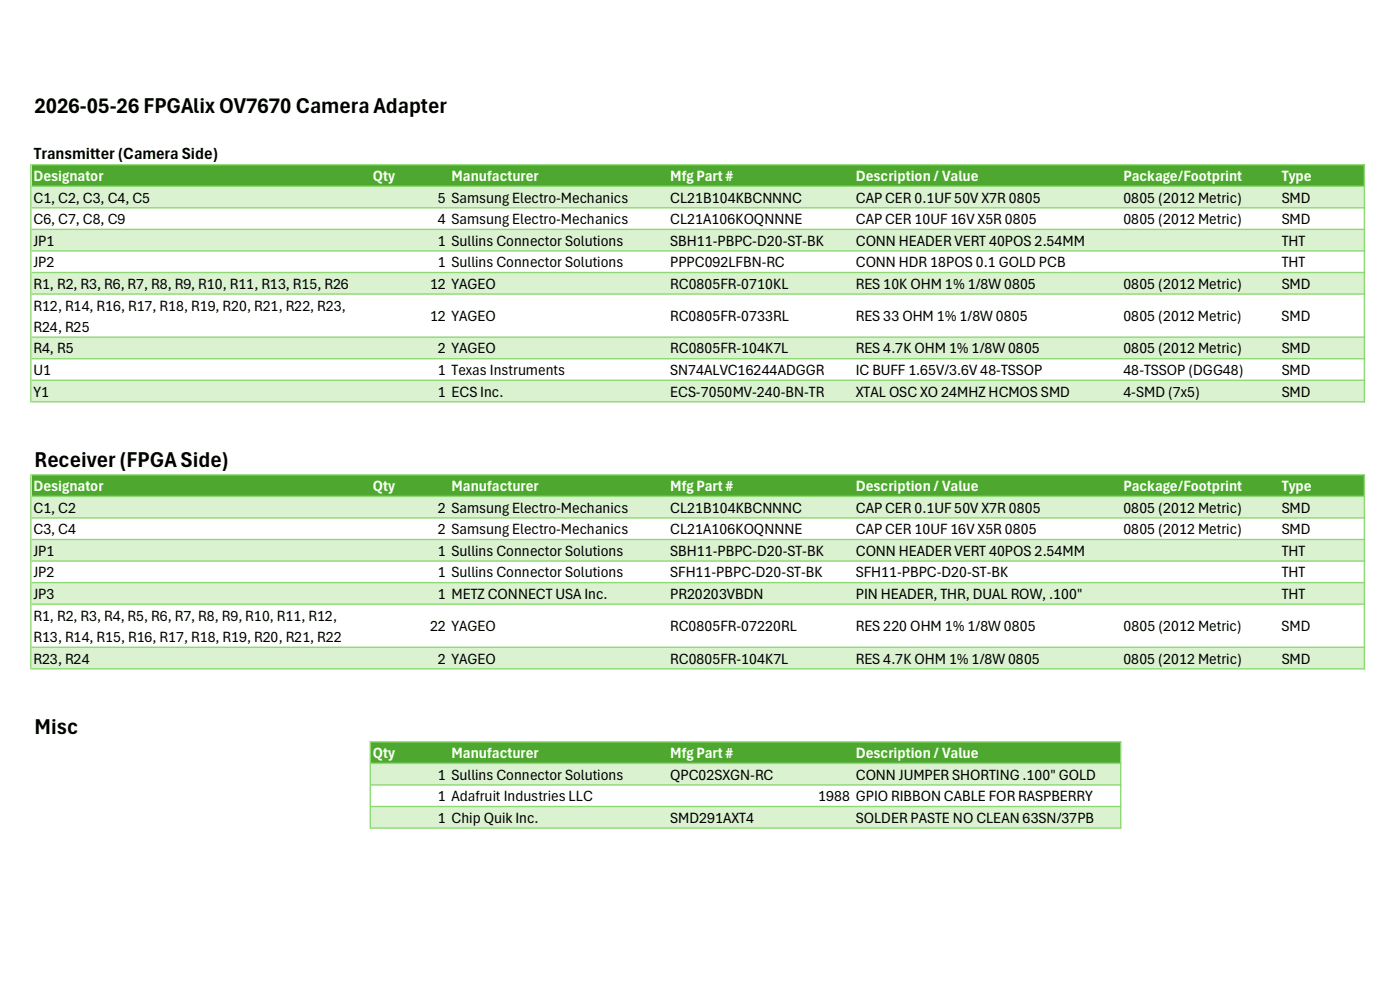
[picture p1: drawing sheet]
<svg xmlns="http://www.w3.org/2000/svg" width="297mm" height="210mm" viewBox="0 0 297 210" stroke-linecap="round" stroke-linejoin="round" font-family="sans-serif">
<defs><g id="words">
<g font-size="4.8">
<text x="7.3" y="24">2026-05-26 FPGAlix OV7670 Camera Adapter</text>
<text x="7.3" y="99.1">Receiver (FPGA Side)</text>
<text x="7.3" y="155.7">Misc</text>
</g>
<text font-size="3.6" x="7.2" y="33.8">Transmitter (Camera Side)</text>
<g font-size="3.3" fill="#fff">
<text x="7.1" y="38.4">Designator</text>
<text x="79.1" y="38.4">Qty</text>
<text x="95.8" y="38.4">Manufacturer</text>
<text x="142.2" y="38.4">Mfg Part #</text>
<text x="181.6" y="38.4">Description / Value</text>
<text x="238.3" y="38.4">Package/Footprint</text>
<text x="271.9" y="38.4">Type</text>
<text x="7.1" y="104.2">Designator</text>
<text x="79.1" y="104.2">Qty</text>
<text x="95.8" y="104.2">Manufacturer</text>
<text x="142.2" y="104.2">Mfg Part #</text>
<text x="181.6" y="104.2">Description / Value</text>
<text x="238.3" y="104.2">Package/Footprint</text>
<text x="271.9" y="104.2">Type</text>
<text x="79.1" y="160.8">Qty</text>
<text x="95.8" y="160.8">Manufacturer</text>
<text x="142.2" y="160.8">Mfg Part #</text>
<text x="181.6" y="160.8">Description / Value</text>
</g>
<g font-size="3.3">
<text x="7.1" y="43">C1, C2, C3, C4, C5</text>
<text x="7.1" y="47.5">C6, C7, C8, C9</text>
<text x="92.9" y="43">5 Samsung Electro-Mechanics</text>
<text x="92.9" y="47.5">4 Samsung Electro-Mechanics</text>
<text x="142.2" y="43">CL21B104KBCNNNC</text>
<text x="142.2" y="47.5">CL21A106KOQNNNE</text>
<text x="181.6" y="43">CAP CER 0.1UF 50V X7R 0805</text>
<text x="181.6" y="47.5">CAP CER 10UF 16V X5R 0805</text>
<text x="238.3" y="43">0805 (2012 Metric)</text>
<text x="238.3" y="47.5">0805 (2012 Metric)</text>
<text x="271.9" y="43">SMD</text>
<text x="271.9" y="47.5">SMD</text>
<text x="7.1" y="52.1">JP1</text>
<text x="92.9" y="52.1">1 Sullins Connector Solutions</text>
<text x="142.2" y="52.1">SBH11-PBPC-D20-ST-BK</text>
<text x="181.6" y="52.1">CONN HEADER VERT 40POS 2.54MM</text>
<text x="271.9" y="52.1">THT</text>
<text x="7.1" y="56.7">JP2</text>
<text x="92.9" y="56.7">1 Sullins Connector Solutions</text>
<text x="142.2" y="56.7">PPPC092LFBN-RC</text>
<text x="181.6" y="56.7">CONN HDR 18POS 0.1 GOLD PCB</text>
<text x="271.9" y="56.7">THT</text>
<text x="7.1" y="61.2">R1, R2, R3, R6, R7, R8, R9, R10, R11, R13, R15, R26</text>
<text x="7.1" y="65.9">R12, R14, R16, R17, R18, R19, R20, R21, R22, R23,</text>
<text x="91.2" y="61.3">12 YAGEO</text>
<text x="142.2" y="61.3">RC0805FR-0710KL</text>
<text x="181.6" y="61.3">RES 10K OHM 1% 1/8W 0805</text>
<text x="238.3" y="61.3">0805 (2012 Metric)</text>
<text x="271.9" y="61.3">SMD</text>
<text x="7.1" y="70.4">R24, R25</text>
<text x="91.2" y="68.1">12 YAGEO</text>
<text x="142.2" y="68.1">RC0805FR-0733RL</text>
<text x="181.6" y="68.1">RES 33 OHM 1% 1/8W 0805</text>
<text x="238.3" y="68.1">0805 (2012 Metric)</text>
<text x="271.9" y="68.1">SMD</text>
<text x="7.1" y="75">R4, R5</text>
<text x="92.9" y="75">2 YAGEO</text>
<text x="142.2" y="75">RC0805FR-104K7L</text>
<text x="181.6" y="75">RES 4.7K OHM 1% 1/8W 0805</text>
<text x="238.3" y="75">0805 (2012 Metric)</text>
<text x="271.9" y="75">SMD</text>
<text x="7.1" y="79.5">U1</text>
<text x="92.9" y="79.5">1 Texas Instruments</text>
<text x="142.2" y="79.5">SN74ALVC16244ADGGR</text>
<text x="181.6" y="79.5">IC BUFF 1.65V/3.6V 48-TSSOP</text>
<text x="238.3" y="79.5">48-TSSOP (DGG48)</text>
<text x="271.9" y="79.5">SMD</text>
<text x="7.1" y="84.1">Y1</text>
<text x="92.9" y="84.1">1 ECS Inc.</text>
<text x="142.2" y="84.1">ECS-7050MV-240-BN-TR</text>
<text x="181.6" y="84.1">XTAL OSC XO 24MHZ HCMOS SMD</text>
<text x="238.3" y="84.1">4-SMD (7x5)</text>
<text x="271.9" y="84.1">SMD</text>
<text x="7.1" y="108.8">C1, C2</text>
<text x="7.1" y="113.3">C3, C4</text>
<text x="92.9" y="108.8">2 Samsung Electro-Mechanics</text>
<text x="92.9" y="113.3">2 Samsung Electro-Mechanics</text>
<text x="142.2" y="108.8">CL21B104KBCNNNC</text>
<text x="142.2" y="113.3">CL21A106KOQNNNE</text>
<text x="181.6" y="108.8">CAP CER 0.1UF 50V X7R 0805</text>
<text x="181.6" y="113.3">CAP CER 10UF 16V X5R 0805</text>
<text x="238.3" y="108.8">0805 (2012 Metric)</text>
<text x="238.3" y="113.3">0805 (2012 Metric)</text>
<text x="271.9" y="108.8">SMD</text>
<text x="271.9" y="113.3">SMD</text>
<text x="7.1" y="117.9">JP1</text>
<text x="92.9" y="117.9">1 Sullins Connector Solutions</text>
<text x="142.2" y="117.9">SBH11-PBPC-D20-ST-BK</text>
<text x="181.6" y="117.9">CONN HEADER VERT 40POS 2.54MM</text>
<text x="271.9" y="117.9">THT</text>
<text x="7.1" y="122.5">JP2</text>
<text x="92.9" y="122.5">1 Sullins Connector Solutions</text>
<text x="142.2" y="122.5">SFH11-PBPC-D20-ST-BK</text>
<text x="181.6" y="122.5">SFH11-PBPC-D20-ST-BK</text>
<text x="271.9" y="122.5">THT</text>
<text x="7.1" y="127">JP3</text>
<text x="7.1" y="131.7">R1, R2, R3, R4, R5, R6, R7, R8, R9, R10, R11, R12,</text>
<text x="92.9" y="127">1 METZ CONNECT USA Inc.</text>
<text x="142.2" y="127">PR20203VBDN</text>
<text x="181.6" y="127">PIN HEADER, THR, DUAL ROW, .100&quot;</text>
<text x="271.9" y="127">THT</text>
<text x="7.1" y="136.2">R13, R14, R15, R16, R17, R18, R19, R20, R21, R22</text>
<text x="91.2" y="133.9">22 YAGEO</text>
<text x="142.2" y="133.9">RC0805FR-07220RL</text>
<text x="181.6" y="133.9">RES 220 OHM 1% 1/8W 0805</text>
<text x="238.3" y="133.9">0805 (2012 Metric)</text>
<text x="271.9" y="133.9">SMD</text>
<text x="7.1" y="140.8">R23, R24</text>
<text x="92.9" y="140.8">2 YAGEO</text>
<text x="142.2" y="140.8">RC0805FR-104K7L</text>
<text x="181.6" y="140.8">RES 4.7K OHM 1% 1/8W 0805</text>
<text x="238.3" y="140.8">0805 (2012 Metric)</text>
<text x="271.9" y="140.8">SMD</text>
<text x="92.9" y="165.4">1 Sullins Connector Solutions</text>
<text x="142.2" y="165.4">QPC02SXGN-RC</text>
<text x="181.6" y="165.4">CONN JUMPER SHORTING .100&quot; GOLD</text>
<text x="92.9" y="170">1 Adafruit Industries LLC</text>
<text x="173.6" y="170">1988 GPIO RIBBON CABLE FOR RASPBERRY</text>
<text x="92.9" y="174.5">1 Chip Quik Inc.</text>
<text x="142.2" y="174.5">SMD291AXT4</text>
<text x="181.6" y="174.5">SOLDER PASTE NO CLEAN 63SN/37PB</text>
</g>
</g></defs>
<path d="M6.7 34.9h282.8v4.6h-282.8z" fill="#4ea72e"/>
<path d="M6.7 39.5h282.8v4.6h-282.8zM6.7 48.6h282.8v4.7h-282.8zM6.7 57.8h282.8v4.6h-282.8zM6.7 71.5h282.8v4.6h-282.8zM6.7 80.6h282.8v4.7h-282.8z" fill-rule="evenodd" fill="#daf2d0"/>
<path d="M6.7 100.7h282.8v4.6h-282.8z" fill="#4ea72e"/>
<path d="M6.7 105.3h282.8v4.6h-282.8zM6.7 114.4h282.8v4.6h-282.8zM6.7 123.6h282.8v4.6h-282.8zM6.7 137.3h282.8v4.6h-282.8z" fill-rule="evenodd" fill="#daf2d0"/>
<path d="M78.5 157.4h159.3v4.6h-159.3z" fill="#4ea72e"/>
<path d="M78.5 161.9h159.3v4.6h-159.3zM78.5 171.1h159.3v4.6h-159.3z" fill-rule="evenodd" fill="#daf2d0"/>
<g fill="#8ed973">
<path d="M6.4 34.8h.3v50.6h-.3zM289.3 35.1h.3v50.3h-.3zM6.4 100.6h.3v41.4h-.3zM289.3 100.9h.3v41.1h-.3zM78.4 157.2h.3v18.6h-.3zM237.6 157.5h.3v18.3h-.3z" fill-rule="evenodd"/>
<path d="M6.7 34.8h282.9v.3h-282.9zM6.7 39.4h282.9v.3h-282.9zM6.7 43.9h282.9v.3h-282.9zM6.7 48.5h282.9v.3h-282.9zM6.7 53.1h282.9v.3h-282.9zM6.7 57.7h282.9v.3h-282.9zM6.7 62.2h282.9v.3h-282.9zM6.7 71.4h282.9v.3h-282.9zM6.7 75.9h282.9v.3h-282.9zM6.7 80.5h282.9v.3h-282.9zM6.7 85.1h282.9v.3h-282.9zM6.7 100.6h282.9v.3h-282.9zM6.7 105.2h282.9v.3h-282.9zM6.7 109.7h282.9v.3h-282.9zM6.7 114.3h282.9v.3h-282.9zM6.7 118.9h282.9v.3h-282.9zM6.7 123.4h282.9v.3h-282.9zM6.7 128h282.9v.3h-282.9zM6.7 137.2h282.9v.3h-282.9zM6.7 141.7h282.9v.3h-282.9zM78.7 157.2h159.2v.3h-159.2zM78.7 161.8h159.2v.3h-159.2zM78.7 166.4h159.2v.3h-159.2zM78.7 170.9h159.2v.3h-159.2zM78.7 175.5h159.2v.3h-159.2z" fill-rule="evenodd"/>
</g>
<use href="#words"/>
</svg>
